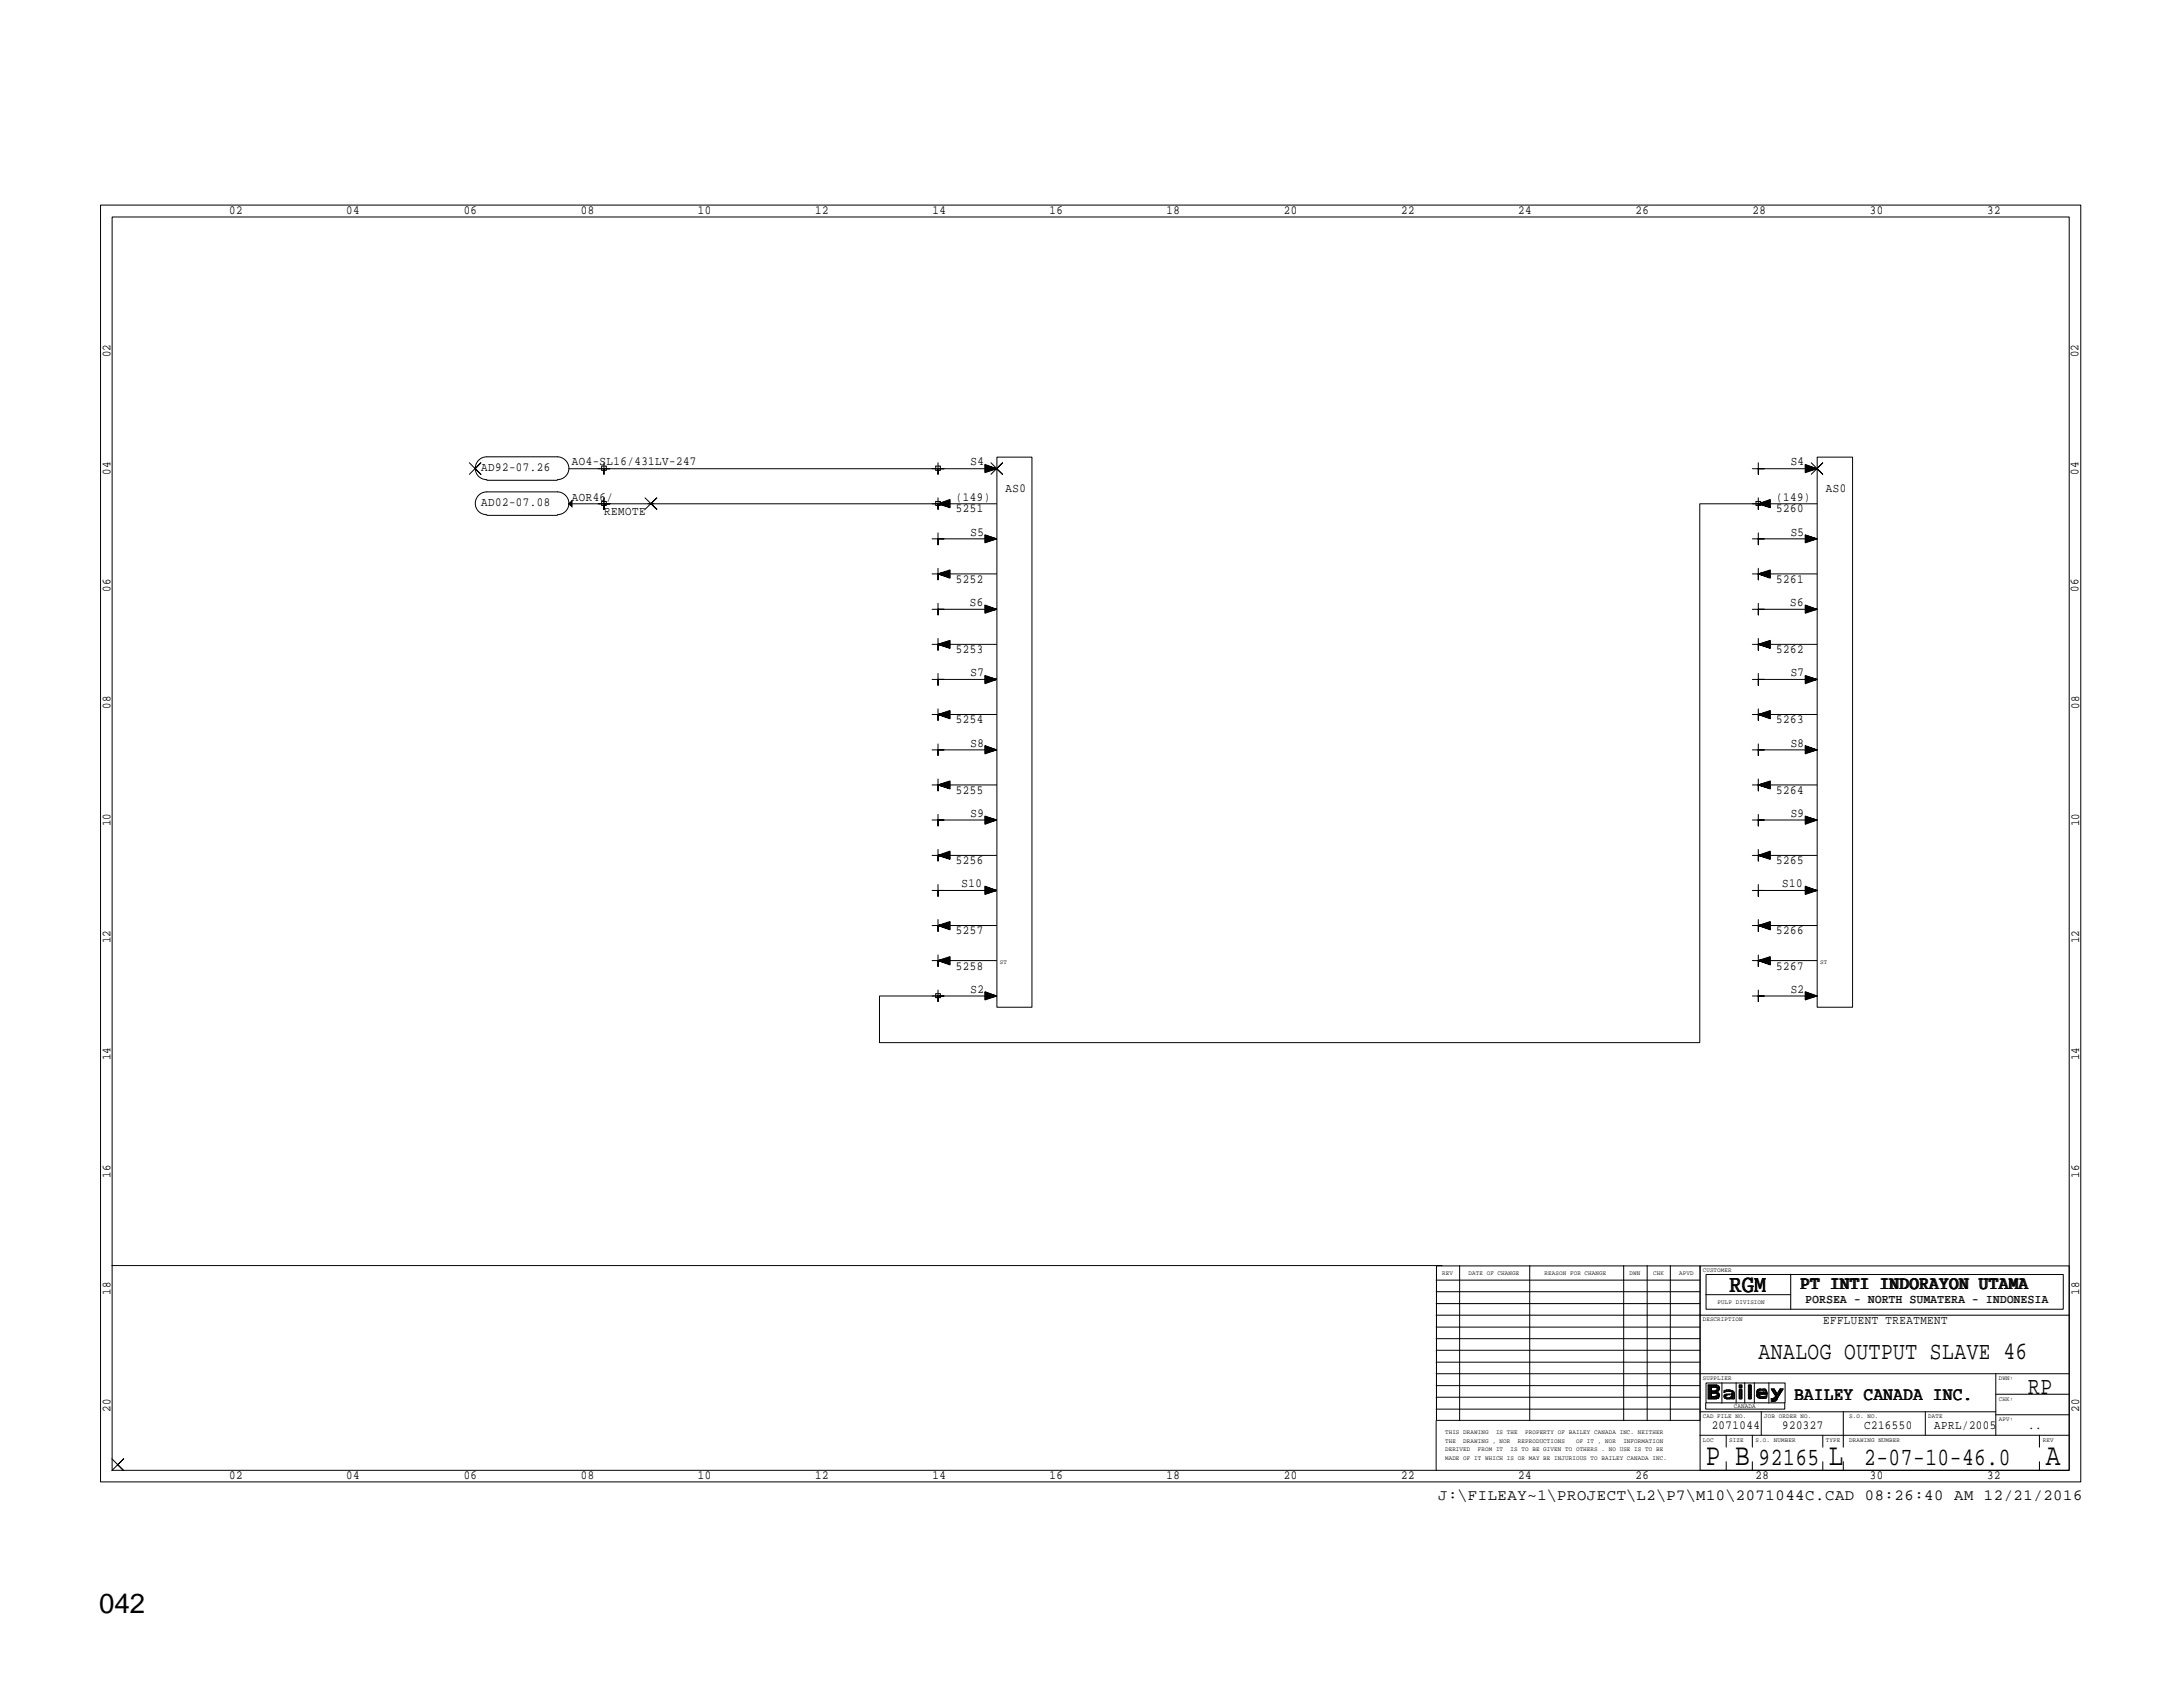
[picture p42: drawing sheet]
<svg xmlns="http://www.w3.org/2000/svg" width="279mm" height="216mm" viewBox="0 0 279 216" stroke-linecap="round" stroke-linejoin="round" font-family="sans-serif">
<defs><g id="words">
<g font-size="4">
<text x="218.3" y="187.5">P B</text>
<text x="234.1" y="187.5">L</text>
<text x="261.8" y="187.5">A</text>
</g>
<text font-size="3.5" x="12.7" y="206.4">042</text>
<g font-size="3.2">
<text x="221.3" y="165.3">RGM</text>
<text x="225.1" y="173.9">ANALOG OUTPUT SLAVE 46</text>
<text x="259.6" y="178.4">RP</text>
<text x="225.1" y="187.5">92165</text>
<text x="238.6" y="187.5">2-07-10-46.0</text>
</g>
<g font-size="2.4">
<text x="230.5" y="164.9">PT INTI INDORAYON UTAMA</text>
<text x="229.7" y="179.2">BAILEY CANADA INC.</text>
</g>
<text font-size="2" x="184.1" y="192">J:\FILEAY~1\PROJECT\L2\P7\M10\2071044C.CAD 08:26:40 AM 12/21/2016</text>
<g font-size="1.6">
<text x="29.3" y="27.3">02</text>
<text x="44.3" y="27.3">04</text>
<text x="59.4" y="27.3">06</text>
<text x="74.3" y="27.3">08</text>
<text x="89.3" y="27.3">10</text>
<text x="104.4" y="27.3">12</text>
<text x="119.3" y="27.3">14</text>
<text x="134.3" y="27.3">16</text>
<text x="149.3" y="27.3">18</text>
<text x="164.3" y="27.3">20</text>
<text x="179.3" y="27.3">22</text>
<text x="194.3" y="27.3">24</text>
<text x="209.3" y="27.3">26</text>
<text x="224.3" y="27.3">28</text>
<text x="239.3" y="27.3">30</text>
<text x="254.3" y="27.3">32</text>
<text x="14.1" y="45.7" transform="rotate(-90 14.1 45.7)">02</text>
<text x="266" y="45.7" transform="rotate(-90 266 45.7)">02</text>
<text x="73.2" y="59.6">AO4-SL16/431LV-247</text>
<text x="124.2" y="59.6">S4</text>
<text x="229.2" y="59.6">S4</text>
<text x="14.1" y="60.7" transform="rotate(-90 14.1 60.7)">04</text>
<text x="61.6" y="60.3">AD92-07.26</text>
<text x="61.6" y="64.8">AD02-07.08</text>
<text x="73.2" y="64.1">AOR46/</text>
<text x="77.3" y="66">REMOTE</text>
<text x="122.3" y="65.6">5251</text>
<text x="122.3" y="64.1">(149)</text>
<text x="128.7" y="62.9">AS0</text>
<text x="227.3" y="65.6">5260</text>
<text x="227.3" y="64.1">(149)</text>
<text x="233.7" y="62.9">AS0</text>
<text x="266" y="60.7" transform="rotate(-90 266 60.7)">04</text>
<text x="124.2" y="68.6">S5</text>
<text x="229.2" y="68.6">S5</text>
<text x="14.1" y="75.7" transform="rotate(-90 14.1 75.7)">06</text>
<text x="122.3" y="74.6">5252</text>
<text x="124.1" y="77.5">S6</text>
<text x="227.3" y="74.6">5261</text>
<text x="229.1" y="77.5">S6</text>
<text x="266" y="75.7" transform="rotate(-90 266 75.7)">06</text>
<text x="122.3" y="83.6">5253</text>
<text x="227.3" y="83.6">5262</text>
<text x="124.2" y="86.6">S7</text>
<text x="229.2" y="86.6">S7</text>
<text x="14.1" y="90.7" transform="rotate(-90 14.1 90.7)">08</text>
<text x="122.3" y="92.6">5254</text>
<text x="124.2" y="95.6">S8</text>
<text x="227.3" y="92.6">5263</text>
<text x="229.2" y="95.6">S8</text>
<text x="266.1" y="90.7" transform="rotate(-90 266.1 90.7)">08</text>
<text x="122.3" y="101.6">5255</text>
<text x="227.3" y="101.6">5264</text>
<text x="14.1" y="105.7" transform="rotate(-90 14.1 105.7)">10</text>
<text x="124.2" y="104.6">S9</text>
<text x="229.2" y="104.6">S9</text>
<text x="266.1" y="105.7" transform="rotate(-90 266.1 105.7)">10</text>
<text x="122.3" y="110.6">5256</text>
<text x="123.1" y="113.6">S10</text>
<text x="227.3" y="110.6">5265</text>
<text x="228.1" y="113.6">S10</text>
<text x="122.3" y="119.5">5257</text>
<text x="227.3" y="119.5">5266</text>
<text x="14.1" y="120.7" transform="rotate(-90 14.1 120.7)">12</text>
<text x="122.3" y="124.1">5258</text>
<text x="227.3" y="124.1">5267</text>
<text x="266.1" y="120.7" transform="rotate(-90 266.1 120.7)">12</text>
<text x="124.2" y="127">S2</text>
<text x="229.2" y="127">S2</text>
<text x="14.1" y="135.7" transform="rotate(-90 14.1 135.7)">14</text>
<text x="266.1" y="135.7" transform="rotate(-90 266.1 135.7)">14</text>
<text x="14.1" y="150.7" transform="rotate(-90 14.1 150.7)">16</text>
<text x="266.1" y="150.7" transform="rotate(-90 266.1 150.7)">16</text>
<text x="14.1" y="165.7" transform="rotate(-90 14.1 165.7)">18</text>
<text x="231.1" y="166.8">PORSEA - NORTH SUMATERA - INDONESIA</text>
<text x="266.1" y="165.7" transform="rotate(-90 266.1 165.7)">18</text>
<text x="233.3" y="169.4">EFFLUENT TREATMENT</text>
<text x="14.1" y="180.7" transform="rotate(-90 14.1 180.7)">20</text>
<text x="219.1" y="182.9">2071044</text>
<text x="228.1" y="182.9">920327</text>
<text x="238.6" y="182.9">C216550</text>
<text x="247.6" y="182.9">APRL/2005</text>
<text x="259.6" y="182.9">..</text>
<text x="266.1" y="180.7" transform="rotate(-90 266.1 180.7)">20</text>
<text x="29.3" y="189.3">02</text>
<text x="44.3" y="189.3">04</text>
<text x="59.4" y="189.3">06</text>
<text x="74.3" y="189.3">08</text>
<text x="89.3" y="189.3">10</text>
<text x="104.4" y="189.3">12</text>
<text x="119.3" y="189.3">14</text>
<text x="134.3" y="189.3">16</text>
<text x="149.3" y="189.3">18</text>
<text x="164.3" y="189.3">20</text>
<text x="179.3" y="189.3">22</text>
<text x="194.3" y="189.3">24</text>
<text x="209.3" y="189.3">26</text>
<text x="224.7" y="189.3">28</text>
<text x="239.3" y="189.3">30</text>
<text x="254.3" y="189.3">32</text>
</g>
<g font-size=".8">
<text x="128" y="123.4">ST</text>
<text x="233" y="123.4">ST</text>
<text x="184.6" y="163.1">REV</text>
<text x="188" y="163.1">DATE OF CHANGE</text>
<text x="197.7" y="163.1">REASON FOR CHANGE</text>
<text x="208.6" y="163.1">DWN</text>
<text x="211.6" y="163.1">CHK</text>
<text x="214.9" y="163.1">APVD</text>
<text x="217.9" y="162.7">CUSTOMER</text>
<text x="219.8" y="166.8">PULP DIVISION</text>
<text x="217.9" y="169.1">DESCRIPTION</text>
<text x="217.9" y="176.6">SUPPLIER</text>
<text x="255.8" y="179.2">CHK:</text>
<text x="255.8" y="176.6">DWN:</text>
<text x="185" y="185.8">DERIVED</text>
<text x="185" y="184.6">THE</text>
<text x="185" y="183.5">THIS DRAWING</text>
<text x="187.3" y="184.6">DRAWING , NOR</text>
<text x="189.1" y="185.8">FROM IT</text>
<text x="191.5" y="183.5">IS THE</text>
<text x="193.3" y="185.8">IS TO BE GIVEN TO OTHERS . NO USE IS TO BE</text>
<text x="194.3" y="184.6">REPRODUCTIONS</text>
<text x="195.2" y="183.5">PROPERTY OF BAILEY CANADA INC. NEITHER</text>
<text x="201.7" y="184.6">OF IT , NOR</text>
<text x="207.8" y="184.6">INFORMATION</text>
<text x="217.9" y="184.5">LOC</text>
<text x="217.9" y="181.5">CAD FILE NO.</text>
<text x="221.3" y="184.5">SIZE</text>
<text x="221.9" y="180.2">CANADA</text>
<text x="224.7" y="184.5">S.O. NUMBER</text>
<text x="225.8" y="181.5">JOB ORDER NO.</text>
<text x="233.7" y="184.5">TYPE</text>
<text x="236.7" y="184.5">DRAWING NUMBER</text>
<text x="236.7" y="181.5">S.O. NO.</text>
<text x="246.8" y="181.5">DATE</text>
<text x="255.8" y="181.9">APV:</text>
<text x="261.4" y="184.5">REV</text>
<text x="185" y="186.9">MADE OF IT WHICH IS OR MAY BE INJURIOUS TO BAILEY CANADA INC.</text>
</g>
</g></defs>
<g fill="none" stroke="#000" stroke-width=".13">
<path d="M12.9 26.2h253.4v163.5h-253.4zM14.4 27.8h250.4v160.4h-250.4zM60.1 59.2l1.5 1.5-.8-.7 .8-.8-1.5 1.5M77 59.6h.6v.6h-.6zM77.3 59.2v1.5v-.7h.8h-1.5M119.8 59.6h.6v.6h-.6zM120.1 59.2v1.5v-.7h.7h-1.5M126.1 59.9l1.4 .1h-54.7M126.1 59.7l1.4 .3-1.4-.2M126.1 59.6l1.4 .4-1.4-.4M126.1 59.5l1.4 .5-1.4 .5v-1.1l1.4 .6M126.8 59.2l1.5 1.5-.8-.7 .8-.8-1.5 1.5"/>
<path d="M127.6 58.5h4.5v70.4h-4.5zM225 59.2v1.5v-.7h.8h-1.5M231.1 59.9l1.4 .1h-7.5M231.1 59.7l1.4 .3-1.4-.2M231.1 59.6l1.4 .4-1.4-.4M231.1 59.5l1.4 .5-1.4 .5v-1.1l1.4 .6M231.8 59.2l1.5 1.5-.8-.7 .8-.8-1.5 1.5M232.6 58.5h4.5v70.4h-4.5zM62.3 61.4a1.46 1.46 0 0 1-1.5-1.5 1.46 1.46 0 0 1 1.5-1.4h9a1.46 1.46 0 0 1 1.5 1.4 1.46 1.46 0 0 1-1.5 1.5M62.3 61.5h9M62.3 65.9a1.46 1.46 0 0 1-1.5-1.5 1.46 1.46 0 0 1 1.5-1.5h9a1.46 1.46 0 0 1 1.5 1.5 1.46 1.46 0 0 1-1.5 1.5M62.3 66h9"/>
<path d="M72.8 64.5l.4-.4v.8zM72.8 64.5h47.3l1.5 .5v-1.1l-1.5 .6 1.5 .4M72.8 64.5l.4 .3M72.8 64.5l.4 .2M72.8 64.5l.4 .1M73.2 64.4l-.4 .1M73.2 64.3l-.4 .2M73.2 64.2l-.4 .3M77 64.2h.6v.5h-.6zM77.3 63.7v1.5v-.7h.8h-1.5M82.5 63.7l1.6 1.5-.8-.7 .8-.8-1.6 1.5M119.8 64.2h.6v.5h-.6z"/>
<path d="M120.1 73.4l1.5 .6v-1.1l-1.5 .5 1.5 .5M120.1 68.2v1.5v-.7h.7h-1.5M120.1 77.2v1.5v-.7h.7h-1.5M120.1 63.7v1.5v-.7h.7h-1.5M120.1 72.7v1.5v-.8h.7h-1.5M121.6 73l-1.5 .4 1.5-.3M121.6 73.2l-1.5 .2 1.5-.2M121.6 73.3l-1.5 .1h1.5M121.6 73.6l-1.5-.2 1.5 .3M121.6 73.7l-1.5-.3 1.5 .4M121.6 64l-1.5 .5 1.5-.4M121.6 64.2l-1.5 .3 1.5-.3"/>
<path d="M121.6 64.3l-1.5 .2 1.5-.1M121.6 64.6l-1.5-.1 1.5 .2M121.6 64.8l-1.5-.3 1.5 .4M126.1 78.3l1.4-.3-1.4 .4M126.1 78.2l1.4-.2-1.4 .3M126.1 78h1.4l-1.4 .1M126.1 77.9l1.4 .1h-7.4M126.1 77.7l1.4 .3-1.4-.2M126.1 77.6l1.4 .4-1.4-.3M126.1 77.5l1.4 .5-1.4 .5v-1.1l1.4 .6M126.1 69.3l1.4-.3-1.4 .4M126.1 69.2l1.4-.2-1.4 .3"/>
<path d="M126.1 69h1.4l-1.4 .1M126.1 68.9l1.4 .1h-7.4M126.1 68.7l1.4 .3-1.4-.2M126.1 68.6l1.4 .4-1.4-.3M126.1 68.5l1.4 .5-1.4 .5v-1l1.4 .5M126.1 60.3l1.4-.3-1.4 .4M126.1 60.2l1.4-.2-1.4 .3M126.1 60h1.4l-1.4 .1M127.5 73.4h-7.4l1.5 .1M127.5 64.5h-7.4l1.5 .1M224.7 64.2h.6v.5h-.6zM225 73.4l1.6 .6v-1.1l-1.6 .5 1.6 .5"/>
<path d="M225 68.2v1.5v-.7h.8h-1.5M225 77.2v1.5v-.7h.8h-1.5M225 63.7v1.5v-.7h.8h-1.5M225 72.7v1.5v-.8h.8h-1.5M226.6 64.9l-1.6-.4 1.6-.6v1.1l-1.6-.5h-7.4v68.9h-105v-5.9h15l-1.5-.1M226.6 73l-1.6 .4 1.6-.3M226.6 73.2l-1.6 .2 1.6-.2M226.6 73.3l-1.6 .1h1.6M226.6 73.6l-1.6-.2 1.6 .3M226.6 73.7l-1.6-.3 1.6 .4M226.6 64l-1.6 .5 1.6-.4M226.6 64.2l-1.6 .3 1.6-.3"/>
<path d="M226.6 64.3l-1.6 .2 1.6-.1M226.6 64.6l-1.6-.1 1.6 .2M226.6 64.8l-1.6-.3 1.6 .4M231.1 78.3l1.4-.3-1.4 .4M231.1 78.2l1.4-.2-1.4 .3M231.1 78h1.4l-1.4 .1M231.1 77.9l1.4 .1h-7.5M231.1 77.7l1.4 .3-1.4-.2M231.1 77.6l1.4 .4-1.4-.3M231.1 77.5l1.4 .5-1.4 .5v-1.1l1.4 .6M231.1 69.3l1.4-.3-1.4 .4M231.1 69.2l1.4-.2-1.4 .3"/>
<path d="M231.1 69h1.4l-1.4 .1M231.1 68.9l1.4 .1h-7.5M231.1 68.7l1.4 .3-1.4-.2M231.1 68.6l1.4 .4-1.4-.3M231.1 68.5l1.4 .5-1.4 .5v-1l1.4 .5M231.1 60.3l1.4-.3-1.4 .4M231.1 60.2l1.4-.2-1.4 .3M231.1 60h1.4l-1.4 .1M232.5 73.4h-7.5l1.6 .1M232.5 64.5h-7.5l1.6 .1M120.1 91.4l1.5 .6v-1.1l-1.5 .5 1.5 .5M120.1 82.5l1.5 .5v-1l-1.5 .5 1.5 .4"/>
<path d="M120.1 86.2v1.5v-.7h.7h-1.5M120.1 95.2v1.5v-.7h.7h-1.5M120.1 81.7v1.5v-.7h.7h-1.5M120.1 90.7v1.5v-.8h.7h-1.5M120.1 99.7v1.5v-.7h.7h-1.5M121.6 100l-1.5 .5 1.5-.4M121.6 91l-1.5 .4 1.5-.3M121.6 91.1l-1.5 .3 1.5-.2M121.6 91.3l-1.5 .1h1.5M121.6 91.6l-1.5-.2 1.5 .3M121.6 91.8l-1.5-.4 1.5 .4M121.6 82l-1.5 .5 1.5-.4"/>
<path d="M121.6 82.2l-1.5 .3 1.5-.2M121.6 82.3l-1.5 .2 1.5-.1M121.6 82.6l-1.5-.1 1.5 .2M121.6 82.8l-1.5-.3 1.5 .3M126.1 96.4l1.4-.4-1.4 .4M126.1 96.2l1.4-.2-1.4 .3M126.1 96.1l1.4-.1-1.4 .1M126.1 95.9l1.4 .1h-7.4M126.1 95.7l1.4 .3-1.4-.2M126.1 95.6l1.4 .4-1.4-.3M126.1 95.5l1.4 .5-1.4 .5v-1.1l1.4 .6M126.1 87.3l1.4-.3-1.4 .4"/>
<path d="M126.1 87.2l1.4-.2-1.4 .2M126.1 87h1.4l-1.4 .1M126.1 86.9l1.4 .1h-7.4M126.1 86.7l1.4 .3-1.4-.2M126.1 86.6l1.4 .4-1.4-.3M126.1 86.5l1.4 .5-1.4 .5v-1.1l1.4 .6M127.5 91.4h-7.4l1.5 .1M127.5 82.5h-7.4h1.5M225 91.4l1.6 .6v-1.1l-1.6 .5 1.6 .5M225 82.5l1.6 .5v-1l-1.6 .5 1.6 .4M225 86.2v1.5v-.7h.8h-1.5M225 95.2v1.5v-.7h.8h-1.5"/>
<path d="M225 81.7v1.5v-.7h.8h-1.5M225 90.7v1.5v-.8h.8h-1.5M225 99.7v1.5v-.7h.8h-1.5M226.6 100l-1.6 .5 1.6-.4M226.6 91l-1.6 .4 1.6-.3M226.6 91.1l-1.6 .3 1.6-.2M226.6 91.3l-1.6 .1h1.6M226.6 91.6l-1.6-.2 1.6 .3M226.6 91.8l-1.6-.4 1.6 .4M226.6 82l-1.6 .5 1.6-.4M226.6 82.2l-1.6 .3 1.6-.2M226.6 82.3l-1.6 .2 1.6-.1"/>
<path d="M226.6 82.6l-1.6-.1 1.6 .2M226.6 82.8l-1.6-.3 1.6 .3M231.1 96.4l1.4-.4-1.4 .4M231.1 96.2l1.4-.2-1.4 .3M231.1 96.1l1.4-.1-1.4 .1M231.1 95.9l1.4 .1h-7.5M231.1 95.7l1.4 .3-1.4-.2M231.1 95.6l1.4 .4-1.4-.3M231.1 95.5l1.4 .5-1.4 .5v-1.1l1.4 .6M231.1 87.3l1.4-.3-1.4 .4M231.1 87.2l1.4-.2-1.4 .2M231.1 87h1.4l-1.4 .1"/>
<path d="M231.1 86.9l1.4 .1h-7.5M231.1 86.7l1.4 .3-1.4-.2M231.1 86.6l1.4 .4-1.4-.3M231.1 86.5l1.4 .5-1.4 .5v-1.1l1.4 .6M232.5 91.4h-7.5l1.6 .1M232.5 82.5h-7.5h1.6M120.1 109.5l1.5 .5v-1.1l-1.5 .6 1.5 .4M120.1 100.5l1.5 .5v-1.1l-1.5 .6 1.5 .4M120.1 104.2v1.5v-.8h.7h-1.5M120.1 113.2v1.5v-.7h.7h-1.5M120.1 108.7v1.5v-.7h.7h-1.5M120.1 117.7v1.5v-.8h.7h-1.5"/>
<path d="M120.1 118.4l1.5 .6v-1.1l-1.5 .5 1.5 .5M121.6 109l-1.5 .5 1.5-.4M121.6 109.2l-1.5 .3 1.5-.3M121.6 109.3l-1.5 .2 1.5-.1M121.6 109.6l-1.5-.1 1.5 .2M121.6 109.8l-1.5-.3 1.5 .3M121.6 100.2l-1.5 .3 1.5-.3M121.6 100.3l-1.5 .2 1.5-.1M121.6 100.6l-1.5-.1 1.5 .2M121.6 100.8l-1.5-.3 1.5 .3M121.6 118l-1.5 .4 1.5-.3M121.6 118.2l-1.5 .2 1.5-.2"/>
<path d="M121.6 118.3l-1.5 .1h1.5M121.6 118.6l-1.5-.2 1.5 .3M121.6 118.7l-1.5-.3 1.5 .4M126.1 114.3l1.4-.3-1.4 .4M126.1 114.2l1.4-.2-1.4 .3M126.1 114h1.4l-1.4 .1M126.1 113.9l1.4 .1h-7.4M126.1 113.7l1.4 .3-1.4-.2M126.1 113.6l1.4 .4-1.4-.3M126.1 113.5l1.4 .5-1.4 .5v-1.1l1.4 .6M126.1 105.3l1.4-.4-1.4 .5M126.1 105.2l1.4-.3-1.4 .3"/>
<path d="M126.1 105l1.4-.1-1.4 .2M126.1 104.9h1.4h-7.4M126.1 104.7l1.4 .2-1.4-.1M126.1 104.6l1.4 .3-1.4-.3M126.1 104.5l1.4 .4-1.4 .6v-1.1l1.4 .5M127.5 109.5h-7.4h1.5M127.5 100.5h-7.4h1.5M127.6 118.4h-7.5l1.5 .1M225 109.5l1.6 .5v-1.1l-1.6 .6 1.6 .4M225 100.5l1.6 .5v-1.1l-1.6 .6 1.6 .4M225 104.2v1.5v-.8h.8h-1.5M225 113.2v1.5v-.7h.8h-1.5"/>
<path d="M225 108.7v1.5v-.7h.8h-1.5M225 117.7v1.5v-.8h.8h-1.5M225 118.4l1.6 .6v-1.1l-1.6 .5 1.6 .5M226.6 109l-1.6 .5 1.6-.4M226.6 109.2l-1.6 .3 1.6-.3M226.6 109.3l-1.6 .2 1.6-.1M226.6 109.6l-1.6-.1 1.6 .2M226.6 109.8l-1.6-.3 1.6 .3M226.6 100.2l-1.6 .3 1.6-.3M226.6 100.3l-1.6 .2 1.6-.1M226.6 100.6l-1.6-.1 1.6 .2M226.6 100.8l-1.6-.3 1.6 .3"/>
<path d="M226.6 118l-1.6 .4 1.6-.3M226.6 118.2l-1.6 .2 1.6-.2M226.6 118.3l-1.6 .1h1.6M226.6 118.6l-1.6-.2 1.6 .3M226.6 118.7l-1.6-.3 1.6 .4M231.1 114.3l1.4-.3-1.4 .4M231.1 114.2l1.4-.2-1.4 .3M231.1 114h1.4l-1.4 .1M231.1 113.9l1.4 .1h-7.5M231.1 113.7l1.4 .3-1.4-.2M231.1 113.6l1.4 .4-1.4-.3M231.1 113.5l1.4 .5-1.4 .5v-1.1l1.4 .6"/>
<path d="M231.1 105.3l1.4-.4-1.4 .5M231.1 105.2l1.4-.3-1.4 .3M231.1 105l1.4-.1-1.4 .2M231.1 104.9h1.4h-7.5M231.1 104.7l1.4 .2-1.4-.1M231.1 104.6l1.4 .3-1.4-.3M231.1 104.5l1.4 .4-1.4 .6v-1.1l1.4 .5M232.5 109.5h-7.5h1.6M232.5 100.5h-7.5h1.6M232.5 118.4h-7.5l1.6 .1M119.8 127.2h.6v.5h-.6zM120.1 126.7v1.5v-.7h.7h-1.5"/>
<path d="M120.1 122.2v1.5v-.8h.7h-1.5M120.1 122.9l1.5 .6v-1.1l-1.5 .5 1.5 .5M121.6 122.5l-1.5 .4 1.5-.3M121.6 122.6l-1.5 .3 1.5-.2M121.6 122.8l-1.5 .1h1.5M121.6 123.1l-1.5-.2 1.5 .3M121.6 123.3l-1.5-.4 1.5 .4M126.1 127.8l1.5-.3-1.5 .4M126.1 127.7l1.5-.2-1.5 .3M126.1 127.6l1.5-.1-1.5 .1M126.1 127.2l1.5 .3-1.5-.2M126.1 127.1l1.5 .4-1.5-.3"/>
<path d="M126.1 127l1.5 .5-1.5 .5v-1.1l1.5 .6M127.6 122.9h-7.5l1.5 .1M225 126.7v1.5v-.7h.8h-1.5M225 122.2v1.5v-.8h.8h-1.5M225 122.9l1.6 .6v-1.1l-1.6 .5 1.6 .5M226.6 122.5l-1.6 .4 1.6-.3M226.6 122.6l-1.6 .3 1.6-.2M226.6 122.8l-1.6 .1h1.6M226.6 123.1l-1.6-.2 1.6 .3M226.6 123.3l-1.6-.4 1.6 .4M231.1 127.8l1.4-.3-1.4 .4M231.1 127.7l1.4-.2-1.4 .3"/>
<path d="M231.1 127.6l1.4-.1-1.4 .1M231.1 127.4l1.4 .1h-7.5M231.1 127.2l1.4 .3-1.4-.2M231.1 127.1l1.4 .4-1.4-.3M231.1 127l1.4 .5-1.4 .5v-1.1l1.4 .6M232.5 122.9h-7.5l1.6 .1M14.3 162h170.3M183.8 178.8h33.8M183.8 177.3h33.8M183.8 174.3h33.8M183.8 172.8h33.8M183.8 171.3h33.8"/>
<path d="M183.8 169.8h33.8M183.8 166.8h33.8M183.8 165.3h33.8M183.8 163.8h33.8M183.9 162h33.7v19.8h-33.7zM186.8 162v19.8M195.8 162v19.8M207.8 162v19.8M210.8 162v19.8M213.8 162v19.8M217.6 162h47.2v26.2h-47.2zM218.3 179.6v.7h10.1v-.7"/>
<path d="M218.3 165.7h10.9M218.4 177h10.1v2.5h-10.1zM218.4 163.1h45.7v4.5h-45.7zM218.7 177.2v1.8M218.8 177.2v1.8M218.9 177.2v1.8M219 177.2v1.8M219.1 177.2v.3M219.1 178v.3M219.1 178.7v.3M219.2 177.2v.3M219.2 178v.3"/>
<path d="M219.2 178.7v.3M219.3 177.2v.3M219.3 178v.3M219.3 178.7v.3M219.4 177.2v.3M219.4 178v.3M219.4 178.7v.3M219.5 177.2v.3M219.5 178v.3M219.5 178.7v.3M219.6 177.5h-.6v.5h.6v.3M219.6 178.3h-.6v.4h.6v.3"/>
<path d="M219.6 178.3l.2 .2-.1 .1h-.2M219.6 177.5l.2 .2-.1 .2h-.2M219.6 177.2v.3M219.7 178.1a.43 .43 0 0 1 .4 .5 .43 .43 0 0 1-.5 .4M219.7 177.2a.41 .41 0 0 1 .4 .5 .41 .41 0 0 1-.5 .4M219.7 177.2h-1.1v1.8h1.1v-.3M219.7 177.2v.3M219.7 178v.3M219.7 177.2v.4M219.7 177.9v.5M219.7 178.7v.3M219.8 177.3v.8"/>
<path d="M219.8 178.2v.8M219.9 177.3v.8M219.9 178.2v.8M220 177.4v.7M220 178.3v.7M220 177.5v.4M220 178.4v.4M220.4 177v2.6M220.7 178.9l.4 .1M220.7 178.5v.4M220.7 178.9l-.1-.2 .3-.3v.6M220.8 177.9v.2"/>
<path d="M220.8 178.4v.6M220.9 177.9v.2M220.9 177.8v.3M220.9 178.4v.2M221 177.8v.3M221 178.4v.2M221 178.9v.1M221 178.6l-.1 .1 .1 .1M221.1 177.8v.3M221.1 178.4v.2M221.1 178.9v.1M221.1 177.8v.2"/>
<path d="M221.1 178.4v.1M221.2 177.8v.3M221.2 178.4v.1M221.2 178.9v.1M221.3 179v-.1l.1 .1M221.3 177.8v.3M221.3 178.4v.1M221.4 177.8v.3M221.4 178.4v.1M221.4 178.8v.2M221.5 177.9v.2M221.5 178.4h.1"/>
<path d="M221.5 178.8v.2M221.6 179v-.3l-.7 .2v.1M221.6 179h-.5M221.6 177.9v.2M221.6 178.4v.1M221.7 178.5l-.2 .3M221.7 177.9v.2h-.5l-.6 .1 .1-.3v.2M221.7 178l.1 .1 .1 .1M221.7 178.3v.7M221.7 178.1l-.1 .2M221.7 177.9v1.1M221.8 178v1"/>
<path d="M221.9 178.1v.9M222 178.2v.8h-.4M222.2 177v2.6M222.6 177.2h.4v.4h-.4zM222.6 177.8h.4v1.2h-.4zM222.6 177.2v.4M222.6 177.8v1.2M222.7 177.2v.4M222.7 177.8v1.2M222.8 177.2v.4M222.8 177.8v1.2M222.9 177.2v.4"/>
<path d="M222.9 177.8v1.2M223.3 177v2.6M223.8 177.2h.4v1.8h-.4zM223.9 177.2v1.8M224 177.2v1.8M224.1 177.2v1.8M224.5 177v2.6M224.9 177.9v.8M225 177.8h.3v.1M225 177.8l-.2 .3v.5M225 177.8v1M225 177.8v1.1l-.2-.3"/>
<path d="M225.1 178.4a.6 .6 0 0 0 .6 .3v.3M225.1 178.9l.5 .1 .5-.1M225.1 178l-.1 .2M225.1 178.2h.8v.2M225.1 177.8v1.1M225.2 177.8v.2M225.2 178.2v.2M225.2 178.6v.4M225.3 178.1l.4-.1 .1 .1M225.3 177.8v.1M225.3 178.2v.2M225.3 178.7v.3"/>
<path d="M225.4 177.8v.1M225.4 178.2v.2M225.4 178.7v.3M225.5 177.8v.1M225.5 178.2v.2M225.5 178.7v.3M225.6 177.8v.1M225.6 178.2v.2M225.6 178.8v.2M225.6 178.7v.3M225.7 177.9v-.1h.3v.6M225.7 178.2v.2"/>
<path d="M225.8 177.8v.2M225.8 178.2v.2M225.8 178.7v.3M225.9 177.8v.3M225.9 178.7v.3M225.9 177.8v.6M226 177.9l.1 .2v.1M226 178.7v.2M226.1 177.9v.5M226.1 178.7v.2M226.1 178.6l-.5 .1M226.2 178.1v.3h-1.1"/>
<path d="M226.2 178.6l-.1 .3M226.4 177v2.6M226.7 179h.3v.4M226.7 179v.4h.3M226.7 179h.5M226.8 177.8v.1M226.8 179v.4M226.9 177.8v.2M226.9 179v.4M226.9 177.8v.3M227 178.9l.2-.2v.6M227 177.8v.4"/>
<path d="M227.1 177.8v.6M227.1 179v.4M227.1 177.8h-.4l.8 1.2M227.1 177.8l.4 .6M227.2 177.9v.5M227.2 178.9v.5M227.2 178v.6M227.3 178.1v1.1M227.5 178.4v.6M227.5 179l-.3 .3-.2 .1M227.5 178.3v.6M227.6 178.1v.6"/>
<path d="M227.7 178v.6M227.8 177.9v.6M227.8 177.8v.6M227.8 177.8h.4l-.8 1.3v-.9M227.8 177.8l-.3 .6M227.9 177.8v.4M228 177.8v.3M228 177.8v.2M228.1 177.8v.1M229.2 163.1v4.5M255.4 178.4h9.4M255.4 175.8v7.9"/>
<path d="M264.8 175.8h-81M264.8 168.3h-81M14.3 186.7l1.5 1.5-.7-.7 .7-.8-1.5 1.5M183.8 180.3h33.8M183.8 181.8v6.4M217.5 183.7h47.3M217.6 180.7h37.8M220.9 183.7v1.5M220.9 187.1v1.1M224.3 183.7v1.5M224.3 187.1v1.1M225.4 180.7v3"/>
<path d="M233.3 183.7v1.5M233.3 187.1v1.1M235.9 187.1v1.1M235.9 180.7v4.5M246.4 180.7v3M255.4 181.1h9.4M261 183.7v1.5M261 187.1v1.1"/>
</g>
<use href="#words"/>
</svg>
